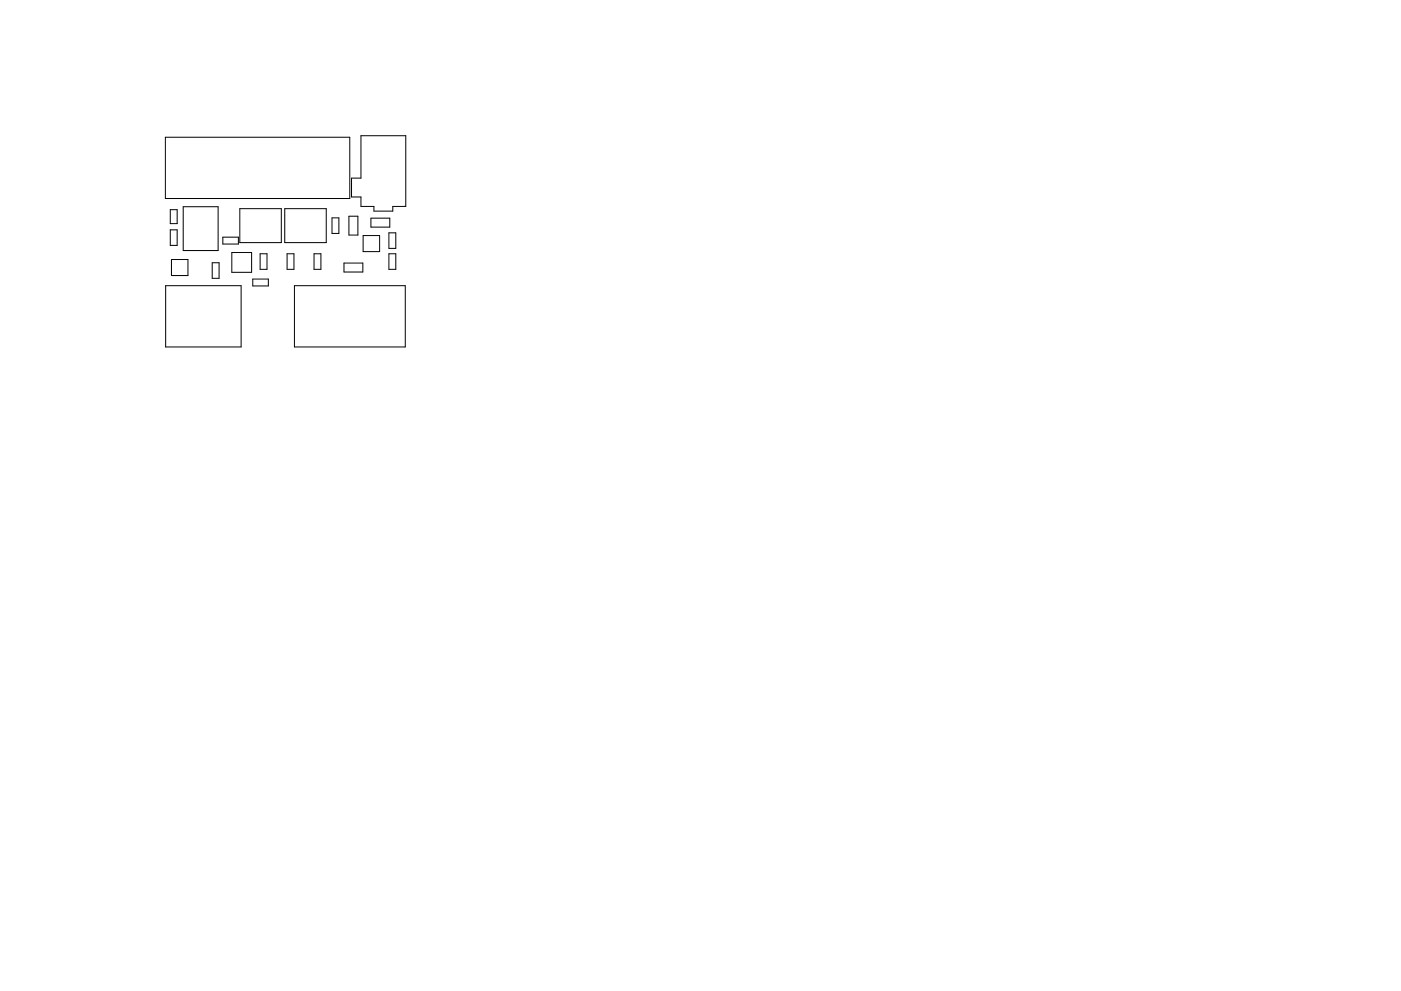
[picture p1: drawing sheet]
<svg xmlns="http://www.w3.org/2000/svg" width="297mm" height="210mm" viewBox="0 0 297 210" stroke-linecap="round" stroke-linejoin="round" font-family="sans-serif">
<g fill="none" stroke="#000" stroke-width=".21">
<path d="M35.1 29.1h39.1v13h-39.1zM76.5 28.8h9.5v15h-2.7v1h-4v-1h-2.8v-2h-2v-4h2zM36.1 44.5h1.5v2.9h-1.5zM36.1 48.8h1.5v3.3h-1.5zM36.3 55.1h3.6v3.4h-3.6zM38.8 43.9h7.4v9.3h-7.4zM45 55.7h1.4v3.3h-1.4zM47.2 50.3h3.3v1.5h-3.3zM49.2 53.6h4.1v4.2h-4.1zM50.8 44.3h8.8v7.2h-8.8zM53.6 59.2h3.3v1.5h-3.3zM55.2 53.8h1.4v3.3h-1.4z"/>
<path d="M60.4 44.3h8.8v7.2h-8.8zM60.9 53.8h1.4v3.3h-1.4zM66.6 53.8h1.4v3.3h-1.4zM70.4 46.2h1.4v3.3h-1.4zM72.9 55.8h4v1.9h-4zM74 45.9h1.9v4h-1.9zM77 50h3.5v3.4h-3.5zM78.6 46.3h4v1.9h-4zM82.5 53.8h1.4v3.3h-1.4zM82.5 49.4h1.4v3.3h-1.4zM35.1 60.6h16v13h-16zM62.4 60.6h23.5v13h-23.5z"/>
</g>
</svg>
